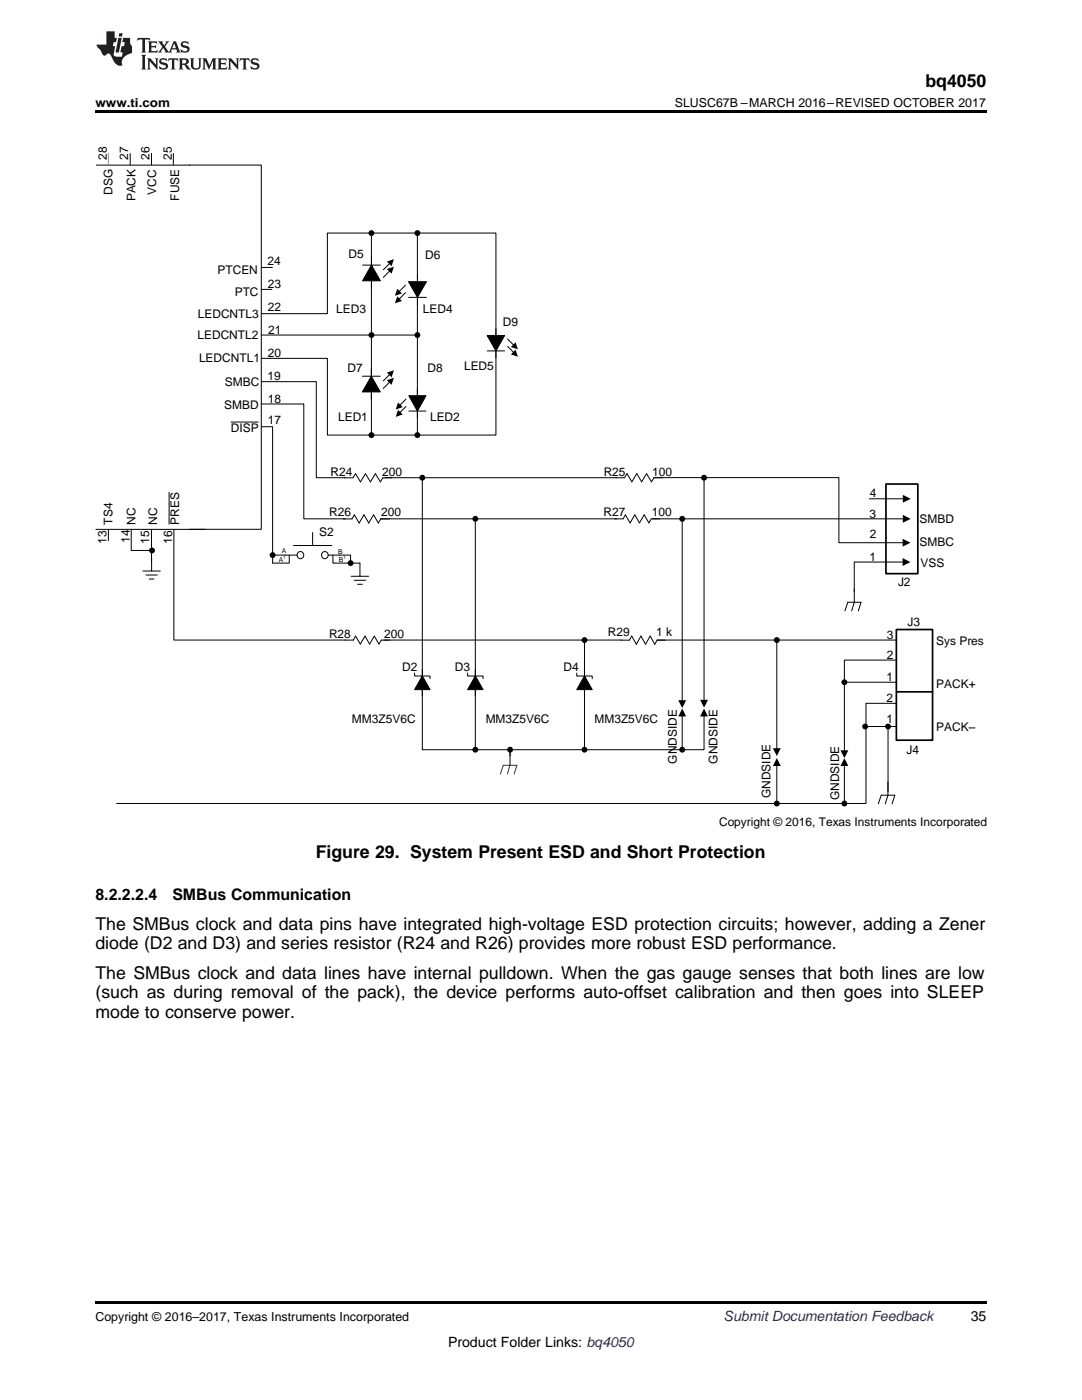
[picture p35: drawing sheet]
<svg xmlns="http://www.w3.org/2000/svg" width="216mm" height="279mm" viewBox="0 0 216 279" stroke-linecap="round" stroke-linejoin="round" font-family="sans-serif">
<defs><g id="words">
<g font-size="3.5">
<text x="184.7" y="17.3">bq4050</text>
<text x="63" y="171.1">Figure 29. System Present ESD and Short Protection</text>
<text x="19" y="185.5">The SMBus clock and data pins have integrated high-voltage ESD protection circuits; however, adding a Zener</text>
<text x="19" y="189.4">diode (D2 and D3) and series resistor (R24 and R26) provides more robust ESD performance.</text>
<text x="19" y="195.4">The SMBus clock and data lines have internal pulldown. When the gas gauge senses that both lines are low</text>
<text x="19" y="199.2">(such as during removal of the pack), the device performs auto-offset calibration and then goes into SLEEP</text>
<text x="19" y="203.1">mode to conserve power.</text>
</g>
<g font-size="3.2">
<text x="19" y="179.6">8.2.2.2.4</text>
<text x="34.4" y="179.6">SMBus Communication</text>
</g>
<text font-size="2.8" fill="#0000c8" x="144.4" y="263.6">Submit Documentation Feedback</text>
<g font-size="2.8">
<text x="193.7" y="263.6">35</text>
<text x="89.4" y="268.9">Product Folder Links: bq4050</text>
</g>
<g font-size="2.5">
<text x="19" y="21.4">www.ti.com</text>
<text x="134.7" y="21.4">SLUSC67B –MARCH 2016–REVISED OCTOBER 2017</text>
<text x="19" y="263.6">Copyright © 2016–2017, Texas Instruments Incorporated</text>
</g>
<g font-size="2.4">
<text x="21.3" y="31.9" transform="rotate(-90 21.3 31.9)">28</text>
<text x="25.6" y="31.9" transform="rotate(-90 25.6 31.9)">27</text>
<text x="29.8" y="31.9" transform="rotate(-90 29.8 31.9)">26</text>
<text x="34.3" y="31.9" transform="rotate(-90 34.3 31.9)">25</text>
<text x="22.4" y="38.9" transform="rotate(-90 22.4 38.9)">DSG</text>
<text x="27" y="40.2" transform="rotate(-90 27 40.2)">PACK</text>
<text x="31.2" y="38.8" transform="rotate(-90 31.2 38.8)">VCC</text>
<text x="35.7" y="40.1" transform="rotate(-90 35.7 40.1)">FUSE</text>
<text x="53.4" y="53">24</text>
<text x="69.6" y="51.5">D5</text>
<text x="84.8" y="51.7">D6</text>
<text x="43.4" y="54.6">PTCEN</text>
<text x="46.8" y="59.1">PTC</text>
<text x="53.5" y="57.4">23</text>
<text x="39.5" y="63.5">LEDCNTL3</text>
<text x="53.5" y="62.2">22</text>
<text x="67.1" y="62.6">LED3</text>
<text x="84.4" y="62.6">LED4</text>
<text x="100.3" y="65.1">D9</text>
<text x="39.4" y="67.7">LEDCNTL2</text>
<text x="53.5" y="71.2">20</text>
<text x="53.5" y="66.6">21</text>
<text x="39.7" y="72.3">LEDCNTL1</text>
<text x="44.9" y="77">SMBC</text>
<text x="53.4" y="75.9">19</text>
<text x="69.3" y="74.2">D7</text>
<text x="85.3" y="74.2">D8</text>
<text x="92.6" y="73.8">LED5</text>
<text x="44.7" y="81.6">SMBD</text>
<text x="53.5" y="80.4">18</text>
<text x="46" y="86.2">DISP</text>
<text x="53.4" y="84.7">17</text>
<text x="67.5" y="84.1">LED1</text>
<text x="85.8" y="84.1">LED2</text>
<text x="65.9" y="94.9">R24</text>
<text x="76.3" y="94.9">200</text>
<text x="120.5" y="94.9">R25</text>
<text x="130.1" y="94.9">100</text>
<text x="173.5" y="99.3">4</text>
<text x="22.4" y="104.7" transform="rotate(-90 22.4 104.7)">TS4</text>
<text x="27" y="104.7" transform="rotate(-90 27 104.7)">NC</text>
<text x="31.4" y="104.7" transform="rotate(-90 31.4 104.7)">NC</text>
<text x="35.7" y="104.7" transform="rotate(-90 35.7 104.7)">PRES</text>
<text x="63.7" y="107">S2</text>
<text x="65.7" y="103">R26</text>
<text x="76" y="103">200</text>
<text x="120.4" y="103">R27</text>
<text x="130.1" y="103">100</text>
<text x="173.5" y="103.3">3</text>
<text x="173.6" y="107.4">2</text>
<text x="183.5" y="104.4">SMBD</text>
<text x="21.3" y="108.5" transform="rotate(-90 21.3 108.5)">13</text>
<text x="25.9" y="108.3" transform="rotate(-90 25.9 108.3)">14</text>
<text x="29.8" y="108.5" transform="rotate(-90 29.8 108.5)">15</text>
<text x="34.4" y="108.5" transform="rotate(-90 34.4 108.5)">16</text>
<text x="173.5" y="111.9">1</text>
<text x="183.5" y="109">SMBC</text>
<text x="183.7" y="113.1">VSS</text>
<text x="179.2" y="117">J2</text>
<text x="181.1" y="125">J3</text>
<text x="65.7" y="127.4">R28</text>
<text x="76.6" y="127.4">200</text>
<text x="121.3" y="127">R29</text>
<text x="131" y="127">1 k</text>
<text x="176.9" y="127.4">3</text>
<text x="176.9" y="131.5">2</text>
<text x="186.8" y="128.8">Sys Pres</text>
<text x="80.3" y="134">D2</text>
<text x="90.8" y="134">D3</text>
<text x="112.5" y="134">D4</text>
<text x="176.9" y="136">1</text>
<text x="186.8" y="137.3">PACK+</text>
<text x="176.9" y="140.1">2</text>
<text x="70.2" y="144.2">MM3Z5V6C</text>
<text x="96.9" y="144.3">MM3Z5V6C</text>
<text x="118.6" y="144.3">MM3Z5V6C</text>
<text x="176.9" y="144.2">1</text>
<text x="186.8" y="145.9">PACK±</text>
<text x="135.1" y="152.4" transform="rotate(-90 135.1 152.4)">GNDSIDE</text>
<text x="143.2" y="152.4" transform="rotate(-90 143.2 152.4)">GNDSIDE</text>
<text x="180.9" y="150.4">J4</text>
<text x="153.7" y="159.3" transform="rotate(-90 153.7 159.3)">GNDSIDE</text>
<text x="167.4" y="159.7" transform="rotate(-90 167.4 159.7)">GNDSIDE</text>
<text x="143.5" y="164.8">Copyright © 2016, Texas Instruments Incorporated</text>
</g>
<g font-size="1.4">
<text x="55.6" y="112.2">A</text>
<text x="56.2" y="110.4">A</text>
<text x="67.5" y="110.5">B</text>
<text x="67.6" y="112.2">B</text>
</g>
<g font-size=".9">
<text x="56.5" y="111.5">1</text>
<text x="68.5" y="111.5">1</text>
</g>
</g></defs>
<path d="M19 22h177.8v.5h-177.8zM19 259.7h177.8v.5h-177.8z" fill="#000"/>
<g fill="none" stroke="#000" stroke-width=".2">
<path d="M19.2 33h18.7M26 30.6v2.3M30.2 30.6v2.2M34.6 30.6v2.2M37.8 32.9h14.3v72.7h-14.3M52.1 53.4h2.3M52.1 57.8h2.1M72.4 52.9h3.5M74.1 46.5v40.3M74.1 52.9l1.8 3.1h-3.5zM77.8 54l-1.3 1.4M77.8 52.5l-1.3 1.3"/>
<path d="M80.9 56.9l-1.3 1.3M80.9 58.4l-1.3 1.3M81.5 56.2h3.6l-1.8 3.1zM81.5 59.3h3.6M83.3 46.5v40.3M52.1 62.6h13.2v-16.1h33.7v40.3h-33.7v-15.3h-13.2M52.1 76.2h11v19.1h5.8M52.1 66.9h22M72.3 75.1h3.6M74.1 75.1l1.8 3.1h-3.6zM74.1 73.6v6.1M74.3 66.9h9"/>
<path d="M77.8 76.2l-1.3 1.3M77.8 74.7l-1.3 1.3M81 79.6l-1.2 1.3M81.6 79h3.4l-1.7 3zM97.2 67h3.5l-1.7 3zM97.2 70h3.5M99 65.6v5.8M101.3 67.6l1.2 1.3M101.3 69.1l1.2 1.3M33.7 98.2v6.5M46 84.2h5.6M52.1 80.6h8.5v22.9h8.3"/>
<path d="M52.1 85.2h2.3M54.4 85.2v27.2h3.3v-1.6M68.7 95.4h1.7l.5-.9 1 1.7 1-1.7 1 1.7 1-1.7 1 1.7 .5-.8M76.4 95.4h1.8M76.8 95.3h47.8l.5-.8 1 1.7 1-1.7 .9 1.7 1-1.7 1 1.7 .5-.9h1.7M81 81.1l-1.2 1.3M81.6 82h3.4M84.3 95.3v54.3h56.2v-6.8M130.5 95.3h36.9v13h12.9M140.5 95.3v44.6M173.5 99.5h6.9M19.1 105.6h21.8"/>
<path d="M21.6 105.6v2.3M26.2 105.6v4.3h4.1M28.5 114h3.5M29.1 114.8h2.3M29.8 115.6h.9M30.2 105.6l.1 8.4M34.7 105.7v22h34.2M54.4 110.8h4.9M58.6 108.9h7.6M62.4 106.3v2.6M65.5 110.8h2.3M66.4 110.8v1.6h5.4v2.6"/>
<path d="M67.8 110.8h2.2v1.6M70.1 115h3.5M70.7 115.8h2.3M71.4 116.6h.9M94.8 103.5v46.1M136.1 103.5v36.4M170.5 117.6v2.6l-.6 1.7M180.3 112.2h-9.8v5.9M180.4 103.5l-50.5 .1-.4 .8-1-1.7-.9 1.7-.9-1.7-1 1.7-.9-1.7-.5 .9h-48.3l-.5 .8-1-1.7-.9 1.7-1-1.7-.9 1.7-1-1.7-.5 .9h-1.7M82.7 134.3v.6h3.1v.6M84.3 134.9l1.5 2.7h-3.1zM93.3 134.3v.6h3.1v.6"/>
<path d="M94.8 134.9l1.6 2.7h-3.1zM115.1 134.3v.6h3.1v.6M116.6 134.9l1.6 2.7h-3.1zM116.6 127.7v21.9M155 127.7v21.8M168.5 136.2h10.4M168.6 121.9l.6-1.7h2.6l-.5 1.7M178.9 131.7h-10.4v18.2M178.9 127.7l-47.8 .1-.4 .8-1-1.7-.9 1.7-.9-1.7-.9 1.7-.9-1.7-.5 .9-49.5-.1-.5 .8-.9-1.5-.9 1.5-1-1.5-.9 1.5-.9-1.5-.5 .7h-1.7M101.8 150.1v2.6M101.8 149.6v1.3M136.1 142.8v6.8"/>
<path d="M155 152.7v7.7M168.5 152.7v7.7M172.6 145h6.3M177.2 145v13.7l-.6 1.7M178.9 140.4h-6.1v20h-149.5M175.2 160.4l.6-1.7h2.8l-.6 1.7"/>
<circle cx="59.9" cy="110.8" r=".69"/>
<circle cx="64.8" cy="110.8" r=".69"/>
</g>
<g fill="#000">
<path d="M74.1 52.9l1.8 3.1h-3.5zM77.2 53.7l1.4-.5-.5 1.4zM77.2 52.2l1.4-.5-.5 1.4zM79.3 57.6l.9 1-1.4 .4zM79.3 59.1l.9 1-1.4 .4zM81.5 56.2h3.6l-1.8 3.1zM74.1 75.1l1.8 3.1h-3.6zM77.2 75.9l1.4-.5-.5 1.4zM77.2 74.4l1.4-.5-.5 1.4zM81.6 79h3.4l-1.7 3zM97.2 67h3.5l-1.7 3zM101.9 69.3l1-1 .4 1.4z"/>
<path d="M101.9 70.7l1-.9 .4 1.4zM79.4 80.3l1 .9-1.4 .5zM79.4 81.8l1 .9-1.4 .5zM180.2 98.8l1.5 .7-1.5 .8zM180.1 111.4l1.6 .8-1.6 .8zM180.1 107.5l1.6 .8-1.6 .8zM180.2 102.8l1.5 .7-1.5 .8zM84.3 134.9l1.5 2.7h-3.1zM94.8 134.9l1.6 2.7h-3.1zM116.6 134.9l1.6 2.7h-3.1zM135.3 139.7h1.6l-.8 1.6zM139.7 139.7h1.6l-.8 1.5z"/>
<path d="M136.1 141.4l.8 1.6h-1.6zM140.5 141.4l.8 1.6h-1.6zM155 151.3l.8 1.6h-1.6zM154.2 149.3h1.6l-.8 1.6zM168.5 151.3l.8 1.6h-1.6zM167.7 149.7h1.6l-.8 1.6z"/>
<circle cx="74.1" cy="46.5" r=".59"/>
<circle cx="83.3" cy="46.5" r=".59"/>
<circle cx="74.1" cy="66.9" r=".59"/>
<circle cx="83.3" cy="66.9" r=".59"/>
<circle cx="74.1" cy="86.8" r=".59"/>
<circle cx="83.3" cy="86.8" r=".59"/>
<circle cx="84.3" cy="95.3" r=".59"/>
<circle cx="140.5" cy="95.3" r=".59"/>
<circle cx="30.3" cy="109.9" r=".59"/>
<circle cx="54.4" cy="110.8" r=".59"/>
<circle cx="70" cy="112.4" r=".59"/>
<circle cx="94.8" cy="103.5" r=".59"/>
<circle cx="136.1" cy="103.5" r=".59"/>
<circle cx="116.6" cy="127.7" r=".59"/>
<circle cx="155" cy="127.7" r=".59"/>
<circle cx="168.5" cy="136.2" r=".59"/>
<circle cx="94.8" cy="149.6" r=".59"/>
<circle cx="101.8" cy="149.6" r=".59"/>
<circle cx="116.6" cy="149.6" r=".59"/>
<circle cx="136.1" cy="149.6" r=".59"/>
<circle cx="172.6" cy="145" r=".59"/>
<circle cx="177.2" cy="145" r=".59"/>
<circle cx="155" cy="160.4" r=".59"/>
<circle cx="168.5" cy="160.4" r=".59"/>
</g>
<path d="M21.6 30.5v2.4" fill="none" stroke="#548bd4" stroke-width=".2"/>
<path d="M176.8 96.6h6.3v17.9h-6.3zM178.9 125.6h7.2v22.1h-7.2zM179 138.1h7.1" fill="none" stroke="#000" stroke-width=".34"/>
<path d="M99.8 154.5l.6-1.8h2.7l-.5 1.8M101.8 152.7l-.6 1.8" fill="none" stroke="#373435" stroke-width=".2"/>
<g fill="#231f20">
<path d="M27.5 7.6l-.1 .5 .4-.2h.6v.1v2.1l-.2 .4h1l-.3-.4v-2.1l.1-.1h.5l.5 .2-.2-.5zM29.5 8.3l.2 .3v1.5l-.2 .4h1.8l.2-.6a1.04 1.04 0 0 1-1.3 .2v-.7h.6l.3 .2v-.6l-.3 .2h-.6v-.6l.8-.1 .4 .3-.2-.5zM31.5 8.3l.9 1.1-.9 1.1h.8l-.2-.2 .5-.7 .4 .7-.2 .2h1.5l-.1-.2 .1-.4h.9l.1 .4-.2 .2h1l-.3-.3-.7-1.9h-.5l-.9 2-.8-1 .9-1h-.8l.1 .3-.3 .5-.4-.6 .2-.2zM34.7 8.6l.4 1h-.7zM36.3 8.4a.63 .63 0 0 0-.2 .7 .63 .63 0 0 0 .6 .4l.6 .2 .1 .2a.75 .75 0 0 1-.7 .4 .75 .75 0 0 1-.6-.5l.1 .7 .1-.1a1.11 1.11 0 0 0 1.5-.6 1.13 1.13 0 0 0-1.2-.8l-.1-.4a1.04 1.04 0 0 1 1.2 .2l-.2-.5-.1 .1-.5-.2zM28.2 10.9l.2 .4v2.2l-.2 .4h1l-.3-.4v-2.2l.3-.4zM29.3 11.6l.3 .4v1.5l-.3 .4h.8l-.2-.4v-1.3l1.5 1.7v-1.9l.2-.4h-.7l.2 .4v.9l-1.1-1.3zM32 11.8a.62 .62 0 0 0-.2 .7 .62 .62 0 0 0 .6 .4l.6 .1 .1 .3a.76 .76 0 0 1-.7 .3 .76 .76 0 0 1-.6-.4l.1 .7 .1-.1a1.11 1.11 0 0 0 1.5-.6 1.13 1.13 0 0 0-1.2-.8l-.1-.4a1.04 1.04 0 0 1 1.2 .2l-.2-.6-.1 .1-.5-.1zM33.7 11.6l-.2 .6a.61 .61 0 0 1 .8-.3v1.6l-.2 .4h.9l-.2-.4v-1.6a.63 .63 0 0 1 .8 .3l-.2-.6zM35.6 11.6l.3 .4v1.5l-.3 .4h1l-.2-.2v-.8l.5 .2a.76 .76 0 0 0 1.2 .7l-1-1a.58 .58 0 0 0 .6-.5 .58 .58 0 0 0-.5-.6zM36.4 11.9h.1a.45 .45 0 0 1 .5 .1 .45 .45 0 0 1 .1 .5l-.7 .2zM37.9 11.6l.2 .2a2.17 2.17 0 0 0 .3 1.9 .99 .99 0 0 0 1.6-.6v-1.1l.2-.4h-.7l.2 .2a1.92 1.92 0 0 1-.2 1.8 .6 .6 0 0 1-.9-.5v-1.1l.2-.4zM40.4 11.6l.2 .4v1.5l-.2 .4h.7l-.2-.4v-1.4l.8 1.8 .8-1.8v1.4l-.2 .4h.9l-.2-.4v-1.5l.2-.4h-.8l-.6 1.5-.6-1.5zM43.4 11.6l.2 .4v1.5l-.2 .4h1.8l.2-.6a1.04 1.04 0 0 1-1.3 .1v-.6h.5l.4 .2v-.6l-.4 .2h-.5v-.7h.8l.3 .3-.1-.6zM45.5 11.6l.2 .4v1.5l-.2 .4h.7l-.2-.4v-1.3l1.5 1.7v-1.9l.2-.4h-.7l.2 .4v.9l-1.1-1.3zM47.9 11.6l-.1 .6a.61 .61 0 0 1 .8-.3v1.6l-.3 .4h1l-.3-.4 .1-1.6a.63 .63 0 0 1 .7 .3l-.1-.6zM50.2 11.8a.62 .62 0 0 0-.2 .7 .62 .62 0 0 0 .6 .4l.6 .1 .2 .3a.76 .76 0 0 1-.8 .3 .76 .76 0 0 1-.6-.4l.1 .7 .2-.1a1.11 1.11 0 0 0 1.5-.6 1.13 1.13 0 0 0-1.3-.8l-.1-.4a1.04 1.04 0 0 1 1.2 .2l-.1-.6-.2 .1-.5-.1z"/>
<path d="M21.2 6.3v2.6h-1.9l.1 .4 .7 .9a.91 .91 0 0 0 1 .8 .56 .56 0 0 1 .5-.3 .56 .56 0 0 1 .5 .3l.4 .8a1.53 1.53 0 0 0 1.9 1.2 1.54 1.54 0 0 1 1-2.1l.9-.3v-1.4a1.52 1.52 0 0 1-.3-1.6h-1.4l-.2 .8h.5l-.2 .8h-.4l-.2 1v.2l.4 .1-.2 .8a1.93 1.93 0 0 1-1.6-.3l.3-1.8h-.5l.2-.8h.4l.2-.8h-.4v-1.3zM23.6 7.6l-.6 2.9h.7l.6-2.9zM23.8 6.6l-.1 .7h.6l.2-.7z"/>
</g>
<use href="#words"/>
</svg>
